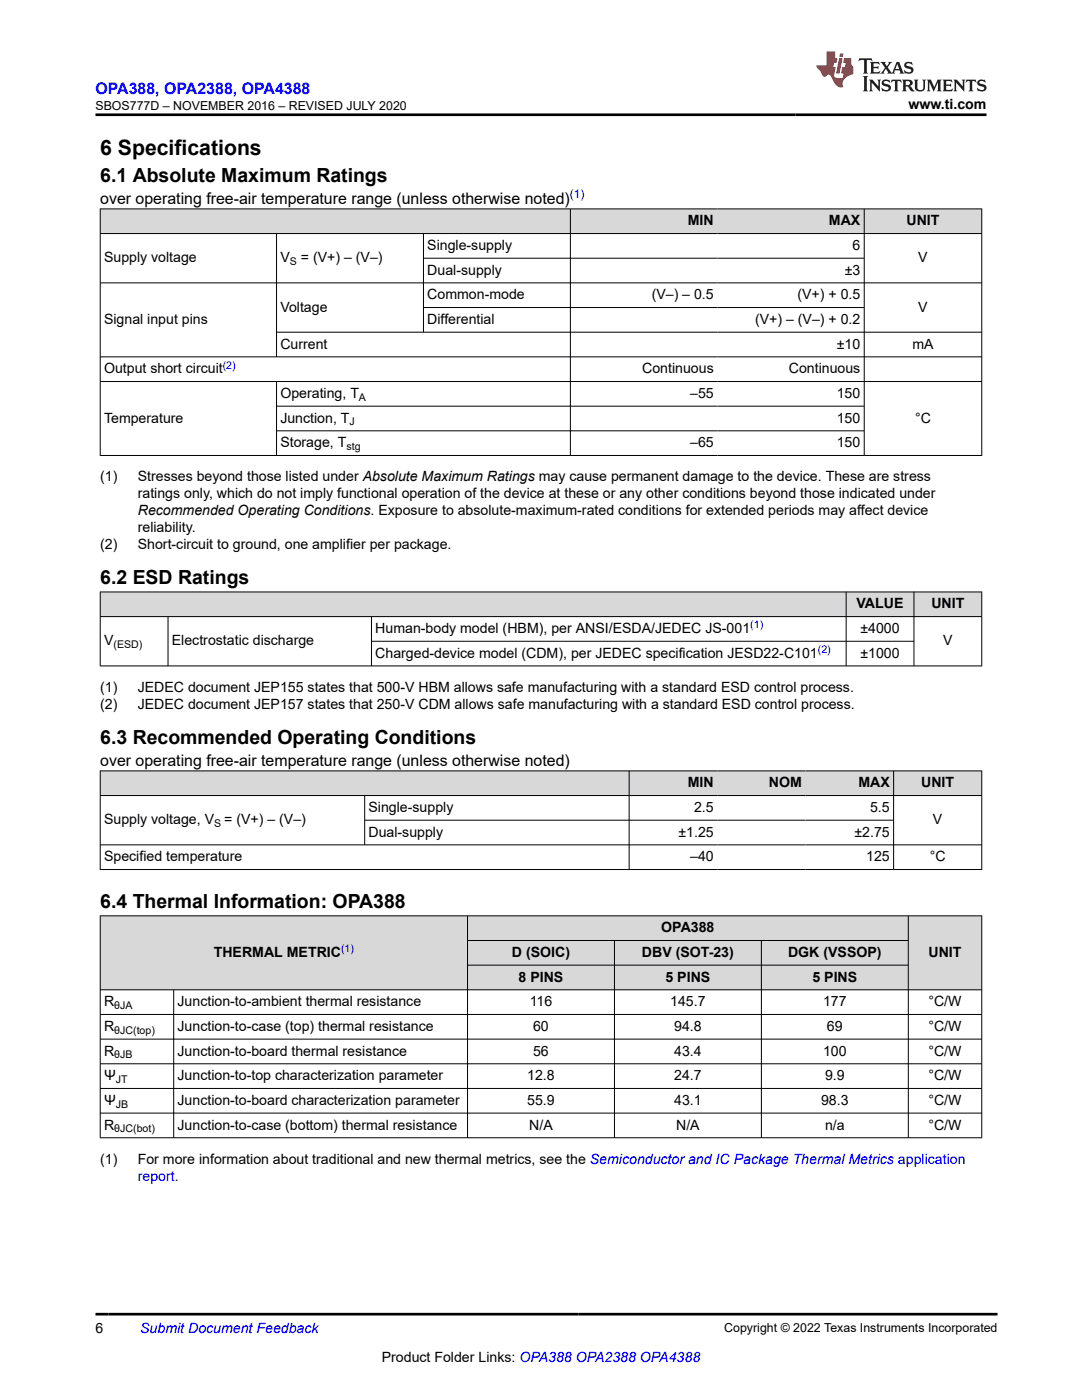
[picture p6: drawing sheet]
<svg xmlns="http://www.w3.org/2000/svg" width="216mm" height="279mm" viewBox="0 0 216 279" stroke-linecap="round" stroke-linejoin="round" font-family="sans-serif">
<defs><g id="words">
<text font-size="4.2" x="20" y="30.9">6 Specifications</text>
<g font-size="3.9">
<text x="20" y="36.3">6.1 Absolute Maximum Ratings</text>
<text x="20" y="116.6">6.2 ESD Ratings</text>
<text x="20" y="148.4">6.3 Recommended Operating Conditions</text>
<text x="20" y="181.2">6.4 Thermal Information: OPA388</text>
</g>
<text font-size="3.2" fill="#00f" x="19" y="18.7">OPA388, OPA2388, OPA4388</text>
<g font-size="3.2">
<text x="20" y="40.6">over operating free-air temperature range (unless otherwise noted)</text>
<text x="20" y="152.8">over operating free-air temperature range (unless otherwise noted)</text>
</g>
<g font-size="2.8">
<text x="181.3" y="21.8">www.ti.com</text>
<text x="137.3" y="45">MIN</text>
<text x="165.4" y="45">MAX</text>
<text x="180.9" y="45">UNIT</text>
<text x="20.8" y="52.3">Supply voltage</text>
<text x="55.9" y="52.3">V</text>
<text x="60" y="52.3">= (V+) – (V–)</text>
<text x="85.3" y="49.9">Single-supply</text>
<text x="170.1" y="49.9">6</text>
<text x="183.2" y="52.3">V</text>
<text x="85.3" y="54.8">Dual-supply</text>
<text x="85.3" y="59.7">Common-mode</text>
<text x="130" y="59.7">(V–) – 0.5</text>
<text x="159.1" y="59.7">(V+) + 0.5</text>
<text x="168.6" y="54.8">±3</text>
<text x="20.8" y="64.6">Signal input pins</text>
<text x="55.9" y="62.2">Voltage</text>
<text x="85.3" y="64.6">Differential</text>
<text x="150.7" y="64.6">(V+) – (V–) + 0.2</text>
<text x="183.2" y="62.2">V</text>
<text x="55.9" y="69.6">Current</text>
<text x="167" y="69.6">±10</text>
<text x="182.1" y="69.6">mA</text>
<text x="20.8" y="74.5">Output short circuit</text>
<text x="128.1" y="74.5">Continuous</text>
<text x="157.4" y="74.5">Continuous</text>
<text x="55.9" y="79.4">Operating, T</text>
<text x="137.7" y="79.4">–55</text>
<text x="167" y="79.4">150</text>
<text x="20.8" y="84.3">Temperature</text>
<text x="55.9" y="84.3">Junction, T</text>
<text x="55.9" y="89.3">Storage, T</text>
<text x="137.7" y="89.3">–65</text>
<text x="167" y="84.3">150</text>
<text x="167" y="89.3">150</text>
<text x="182.6" y="84.3">°C</text>
<text x="20" y="96.1">(1)</text>
<text x="27.5" y="96.1">Stresses beyond those listed under Absolute Maximum Ratings may cause permanent damage to the device. These are stress</text>
<text x="27.5" y="99.4">ratings only, which do not imply functional operation of the device at these or any other conditions beyond those indicated under</text>
<text x="27.5" y="102.8">Recommended Operating Conditions. Exposure to absolute-maximum-rated conditions for extended periods may affect device</text>
<text x="27.5" y="106.2">reliability.</text>
<text x="20" y="109.6">(2)</text>
<text x="27.5" y="109.6">Short-circuit to ground, one amplifier per package.</text>
<text x="170.9" y="121.4">VALUE</text>
<text x="185.8" y="121.4">UNIT</text>
<text x="20.8" y="128.8">V</text>
<text x="34.3" y="128.8">Electrostatic discharge</text>
<text x="74.9" y="126.3">Human-body model (HBM), per ANSI/ESDA/JEDEC JS-001</text>
<text x="74.9" y="131.3">Charged-device model (CDM), per JEDEC specification JESD22-C101</text>
<text x="171.7" y="126.3">±4000</text>
<text x="171.7" y="131.3">±1000</text>
<text x="188.2" y="128.8">V</text>
<text x="20" y="138.1">(1)</text>
<text x="20" y="141.4">(2)</text>
<text x="27.5" y="138.1">JEDEC document JEP155 states that 500-V HBM allows safe manufacturing with a standard ESD control process.</text>
<text x="27.5" y="141.4">JEDEC document JEP157 states that 250-V CDM allows safe manufacturing with a standard ESD control process.</text>
<text x="137.3" y="157.1">MIN</text>
<text x="153.4" y="157.1">NOM</text>
<text x="171.3" y="157.1">MAX</text>
<text x="183.8" y="157.1">UNIT</text>
<text x="20.8" y="164.5">Supply voltage, V</text>
<text x="44.7" y="164.5">= (V+) – (V–)</text>
<text x="73.5" y="162">Single-supply</text>
<text x="73.5" y="167">Dual-supply</text>
<text x="135.4" y="167">±1.25</text>
<text x="138.5" y="162">2.5</text>
<text x="170.5" y="167">±2.75</text>
<text x="173.6" y="162">5.5</text>
<text x="186.2" y="164.5">V</text>
<text x="20.8" y="171.9">Specified temperature</text>
<text x="137.7" y="171.9">–40</text>
<text x="172.8" y="171.9">125</text>
<text x="185.5" y="171.9">°C</text>
<text x="42.7" y="191">THERMAL METRIC</text>
<text x="102.2" y="191">D (SOIC)</text>
<text x="128.1" y="191">DBV (SOT-23)</text>
<text x="132" y="186">OPA388</text>
<text x="157.3" y="191">DGK (VSSOP)</text>
<text x="185.3" y="191">UNIT</text>
<text x="103.5" y="195.9">8 PINS</text>
<text x="132.8" y="195.9">5 PINS</text>
<text x="162.1" y="195.9">5 PINS</text>
<text x="20.8" y="200.8">R</text>
<text x="35.4" y="200.8">Junction-to-ambient thermal resistance</text>
<text x="105.7" y="200.8">116</text>
<text x="133.7" y="200.8">145.7</text>
<text x="164.2" y="200.8">177</text>
<text x="185.3" y="200.8">°C/W</text>
<text x="20.8" y="205.7">R</text>
<text x="35.4" y="205.7">Junction-to-case (top) thermal resistance</text>
<text x="106.4" y="205.7">60</text>
<text x="134.5" y="205.7">94.8</text>
<text x="165" y="205.7">69</text>
<text x="185.3" y="205.7">°C/W</text>
<text x="20.8" y="210.7">R</text>
<text x="20.8" y="215.6">Ψ</text>
<text x="35.4" y="210.7">Junction-to-board thermal resistance</text>
<text x="35.4" y="215.6">Junction-to-top characterization parameter</text>
<text x="105.2" y="215.6">12.8</text>
<text x="106.4" y="210.7">56</text>
<text x="134.5" y="210.7">43.4</text>
<text x="134.5" y="215.6">24.7</text>
<text x="164.2" y="210.7">100</text>
<text x="164.6" y="215.6">9.9</text>
<text x="185.3" y="210.7">°C/W</text>
<text x="185.3" y="215.6">°C/W</text>
<text x="20.8" y="220.5">Ψ</text>
<text x="35.4" y="220.5">Junction-to-board characterization parameter</text>
<text x="105.2" y="220.5">55.9</text>
<text x="134.5" y="220.5">43.1</text>
<text x="163.8" y="220.5">98.3</text>
<text x="185.3" y="220.5">°C/W</text>
<text x="20.8" y="225.4">R</text>
<text x="35.4" y="225.4">Junction-to-case (bottom) thermal resistance</text>
<text x="105.6" y="225.4">N/A</text>
<text x="134.9" y="225.4">N/A</text>
<text x="164.6" y="225.4">n/a</text>
<text x="185.3" y="225.4">°C/W</text>
<text x="20" y="232.2">(1)</text>
<text x="27.5" y="232.2">For more information about traditional and new thermal metrics, see the Semiconductor and IC Package Thermal Metrics application</text>
<text x="19" y="266.1">6</text>
<text x="76.2" y="271.7">Product Folder Links: OPA388 OPA2388 OPA4388</text>
</g>
<g font-size="2.8" fill="#00f">
<text x="27.5" y="235.6">report.</text>
<text x="28" y="266.1">Submit Document Feedback</text>
</g>
<g font-size="2.5">
<text x="19" y="21.9">SBOS777D – NOVEMBER 2016 – REVISED JULY 2020</text>
<text x="144.5" y="265.8">Copyright © 2022 Texas Instruments Incorporated</text>
</g>
<text font-size="2.4" fill="#00f" x="113.7" y="39.6">(1)</text>
<g font-size="2.1">
<text x="57.8" y="52.9">S</text>
<text x="71.6" y="80">A</text>
<text x="69.1" y="89.8">stg</text>
<text x="69.8" y="84.9">J</text>
<text x="22.6" y="129.4">(ESD)</text>
<text x="42.7" y="165.1">S</text>
<text x="22.8" y="201.4">θJA</text>
<text x="22.8" y="206.3">θJC(top)</text>
<text x="22.8" y="211.2">θJB</text>
<text x="23.1" y="216.1">JT</text>
<text x="23.1" y="221.1">JB</text>
<text x="22.8" y="226">θJC(bot)</text>
</g>
<g font-size="2.1" fill="#00f">
<text x="44.5" y="73.5">(2)</text>
<text x="149.7" y="125.4">(1)</text>
<text x="163.2" y="130.3">(2)</text>
<text x="68.1" y="190">(1)</text>
</g>
</g></defs>
<g fill="#d8d8d8">
<path d="M20 41.7h175.9v4.9h-175.9z" fill-rule="evenodd"/>
<path d="M20.1 41.8h93.7v4.7h-93.7z" fill-rule="evenodd"/>
<path d="M113.9 41.8h29.2v4.7h-29.2z" fill-rule="evenodd"/>
<path d="M143.1 41.8h29.3v4.7h-29.3z" fill-rule="evenodd"/>
<path d="M172.5 41.8h23.3v4.7h-23.3z" fill-rule="evenodd"/>
</g>
<g fill="none" stroke="#000" stroke-width=".2">
<path d="M19.9 41.7h176.1M19.9 46.6h176.1M19.9 56.5h176.1M20 41.6v49.4M55.2 46.6v24.7M84.5 46.6v19.8M84.5 51.5h88M113.8 41.6v49.4M172.4 41.6v49.4M195.9 41.6v49.4M19.9 76.1h176.1M55.2 76.1v14.9"/>
<path d="M55.2 66.3h140.8M84.5 61.4h88M196 71.2h-176.1M19.9 90.9h176.1M55.2 81.1h117.3M55.2 86h117.3"/>
</g>
<g fill="#d8d8d8">
<path d="M20 118.1h175.9v5h-175.9z" fill-rule="evenodd"/>
<path d="M20.1 118.2h148.7v4.8h-148.7z" fill-rule="evenodd"/>
<path d="M168.9 118.2h13.4v4.8h-13.4z" fill-rule="evenodd"/>
<path d="M182.4 118.2h13.4v4.8h-13.4z" fill-rule="evenodd"/>
</g>
<path d="M19.9 118.1h176.1M20 118.1v14.9M168.8 118.1v14.9M182.4 118.1v14.9M195.9 118.1v14.9M19.9 123.1h176.1M19.9 132.9h176.1M33.5 123.1v9.9M74.1 123.1v9.9M74.1 128h108.3" fill="none" stroke="#000" stroke-width=".2"/>
<g fill="#d8d8d8">
<path d="M20 153.8h175.9v5h-175.9z" fill-rule="evenodd"/>
<path d="M20.1 153.9h105.4v4.8h-105.4z" fill-rule="evenodd"/>
<path d="M125.6 153.9h17.5v4.8h-17.5z" fill-rule="evenodd"/>
<path d="M143.1 153.9h17.6v4.8h-17.6z" fill-rule="evenodd"/>
<path d="M160.7 153.9h17.5v4.8h-17.5z" fill-rule="evenodd"/>
<path d="M178.4 153.9h17.4v4.8h-17.4z" fill-rule="evenodd"/>
</g>
<path d="M19.9 153.8h176.1M19.9 158.8h176.1M20 153.8v19.8M72.8 158.8v9.9M125.5 153.8v19.8M178.3 153.8v19.8M195.9 153.8v19.8M19.9 168.6h176.1M19.9 173.5h176.1M72.8 163.7h105.6" fill="none" stroke="#000" stroke-width=".2"/>
<g fill="#d8d8d8">
<path d="M20 182.8h175.9v4.9h-175.9z" fill-rule="evenodd"/>
<path d="M20.1 182.8h73.1v14.7h-73.1z" fill-rule="evenodd"/>
<path d="M93.4 182.8h87.8v4.8h-87.8z" fill-rule="evenodd"/>
<path d="M181.3 182.8h14.5v14.7h-14.5z" fill-rule="evenodd"/>
<path d="M93.4 187.8h29.1v4.8h-29.1z" fill-rule="evenodd"/>
<path d="M122.7 187.8h29.2v4.8h-29.2z" fill-rule="evenodd"/>
<path d="M152 187.8h29.2v4.8h-29.2z" fill-rule="evenodd"/>
<path d="M93.4 192.7h29.1v4.8h-29.1z" fill-rule="evenodd"/>
<path d="M122.7 192.7h29.2v4.8h-29.2z" fill-rule="evenodd"/>
<path d="M152 192.7h29.2v4.8h-29.2z" fill-rule="evenodd"/>
</g>
<g fill="none" stroke="#000" stroke-width=".2">
<path d="M19.9 182.8h176.1M19.9 197.5h176.1M20 182.7v44.4M34.7 197.5v29.6M93.3 182.7v44.4M93.3 187.7h88M93.3 192.6h88M122.6 187.7v39.4M151.9 187.7v39.4M181.2 182.7v44.4M195.9 182.7v44.4M19.9 202.5h176.1"/>
<path d="M19.9 207.4h176.1M19.9 212.3h176.1M19.9 217.2h176.1M19.9 222.1h176.1M19.9 227.1h176.1"/>
</g>
<path d="M171.5 11.6l-.2 .6 .5-.2h.6v.1v2.2l-.2 .4h1l-.2-.4v-2.2v-.1h.5l.5 .2-.1-.6zM173.6 12.4l.2 .3v1.6l-.2 .4h1.9l.1-.6a1.08 1.08 0 0 1-1.3 .2v-.7h.6l.4 .2v-.7l-.4 .2h-.6v-.5l.2-.2a1 1 0 0 1 1 .3l-.1-.5zM175.7 12.4l.9 1.1-1 1.2h.9l-.2-.2 .5-.8 .4 .8-.2 .2h1.6l-.2-.2 .2-.5h.9l.1 .5-.1 .2h.9l-.2-.4-.8-1.9h-.5l-.9 2.1-.9-1.1 .9-1h-.8l.2 .2-.4 .6-.4-.6 .2-.2zM179 12.8l.4 1h-.7zM180.7 12.5a.65 .65 0 0 0-.2 .7 .65 .65 0 0 0 .6 .5l.6 .1 .1 .3a.79 .79 0 0 1-.7 .4 .79 .79 0 0 1-.7-.5l.1 .7 .2-.1a.93 .93 0 0 0 1.1 0 .93 .93 0 0 0 .4-.9 1.46 1.46 0 0 0-1.2-.6l-.1-.3a1.09 1.09 0 0 1 1.2 .2l-.2-.6-.1 .1-.5-.2zM172.2 15.2l.2 .4v2.2l-.2 .4h1l-.2-.4v-2.2l.2-.4zM173.4 15.9l.2 .4v1.5l-.2 .4h.8l-.3-.4 .1-1.3 1.6 1.8v-2l.2-.4h-.7l.1 .2 .1 1.1-1.2-1.3zM176.2 16a.65 .65 0 0 0-.2 .8 .65 .65 0 0 0 .6 .4l.6 .2 .1 .2a.79 .79 0 0 1-.7 .4 .79 .79 0 0 1-.7-.5l.1 .7 .2-.1a.93 .93 0 0 0 1.1 .1 .93 .93 0 0 0 .4-1 1.46 1.46 0 0 0-1.2-.5l-.1-.4a1.09 1.09 0 0 1 1.2 .2l-.1-.6-.2 .1-.5-.1zM177.9 15.9l-.1 .6a.63 .63 0 0 1 .8-.3v1.6l-.3 .4h1l-.2-.4v-1.6a.66 .66 0 0 1 .8 .3l-.1-.6zM180 15.9l.2 .4v1.5l-.2 .4h1l-.2-.2-.1-.7h.5l.1 .2a.79 .79 0 0 0 1.2 .6l-1-.9a.61 .61 0 0 0 .6-.6 .61 .61 0 0 0-.5-.7zM180.8 16.2h.1a.47 .47 0 0 1 .5 .1 .47 .47 0 0 1 .1 .5l-.1 .1-.7 .1zM182.3 15.9l.2 .2a2.27 2.27 0 0 0 .4 2 1.04 1.04 0 0 0 1.7-.7v-1.3l.2-.2h-.8l.2 .4v1.1a.6 .6 0 0 1-.6 .6 .6 .6 0 0 1-.6-.6v-1.1l.3-.4zM184.9 15.9l.2 .4v1.5l-.2 .4h.8l-.3-.4v-1.4l.9 1.9 .9-1.9v1.4l-.3 .4h1l-.2-.4v-1.5l.2-.4h-.8l-.7 1.5-.6-1.5zM188.1 15.9l.2 .4v1.5l-.2 .4h1.9l.1-.6a1.09 1.09 0 0 1-1.3 .2v-.7h.6l.4 .2v-.6l-.4 .2h-.6v-.6l.2-.1a1.01 1.01 0 0 1 1 .3l-.1-.6zM190.2 15.9l.3 .4v1.5l-.3 .4h.8l-.2-.4v-1.3l1.6 1.8v-2l.2-.4h-.7l.2 .2v1.1l-1.2-1.3zM192.8 15.9l-.1 .6a.63 .63 0 0 1 .8-.3v1.6l-.3 .4h1l-.2-.4v-1.6a.66 .66 0 0 1 .8 .3l-.1-.6zM195.2 16a.65 .65 0 0 0-.2 .8 .65 .65 0 0 0 .6 .4l.6 .2 .2 .2a.79 .79 0 0 1-.7 .4 .79 .79 0 0 1-.7-.5l.1 .7 .2-.1a.93 .93 0 0 0 1 .1 .93 .93 0 0 0 .5-1 1.46 1.46 0 0 0-1.3-.5v-.4a1.09 1.09 0 0 1 1.2 .2l-.2-.6-.2 .1-.5-.1z" fill="#231f20"/>
<path d="M164.9 10.3v2.7h-2l.1 .4 .8 1a.95 .95 0 0 0 1 .9 .59 .59 0 0 1 .5-.4 .59 .59 0 0 1 .5 .3l.4 .8a1.59 1.59 0 0 0 2.1 1.4 1.61 1.61 0 0 1 1-2.3l1-.3-.1-1.5a1.59 1.59 0 0 1-.3-1.7h-1.5l-.2 .9h.6l-.2 .9h-.5l-.2 .9v.3l.4 .1-.1 .9h-.7a.73 .73 0 0 1-1-.7l.3-1.5h-.5l.1-.9h.5l.2-.9h-.5v-1.3zM167.4 11.6l-.6 3.1h.7l.6-3.1zM167.6 10.7l-.1 .6h.7l.1-.6z" fill="#ed1c24"/>
<path d="M19 22.9h177.8M19 262.3h180" fill="none" stroke="#000" stroke-width=".53"/>
<use href="#words"/>
</svg>
